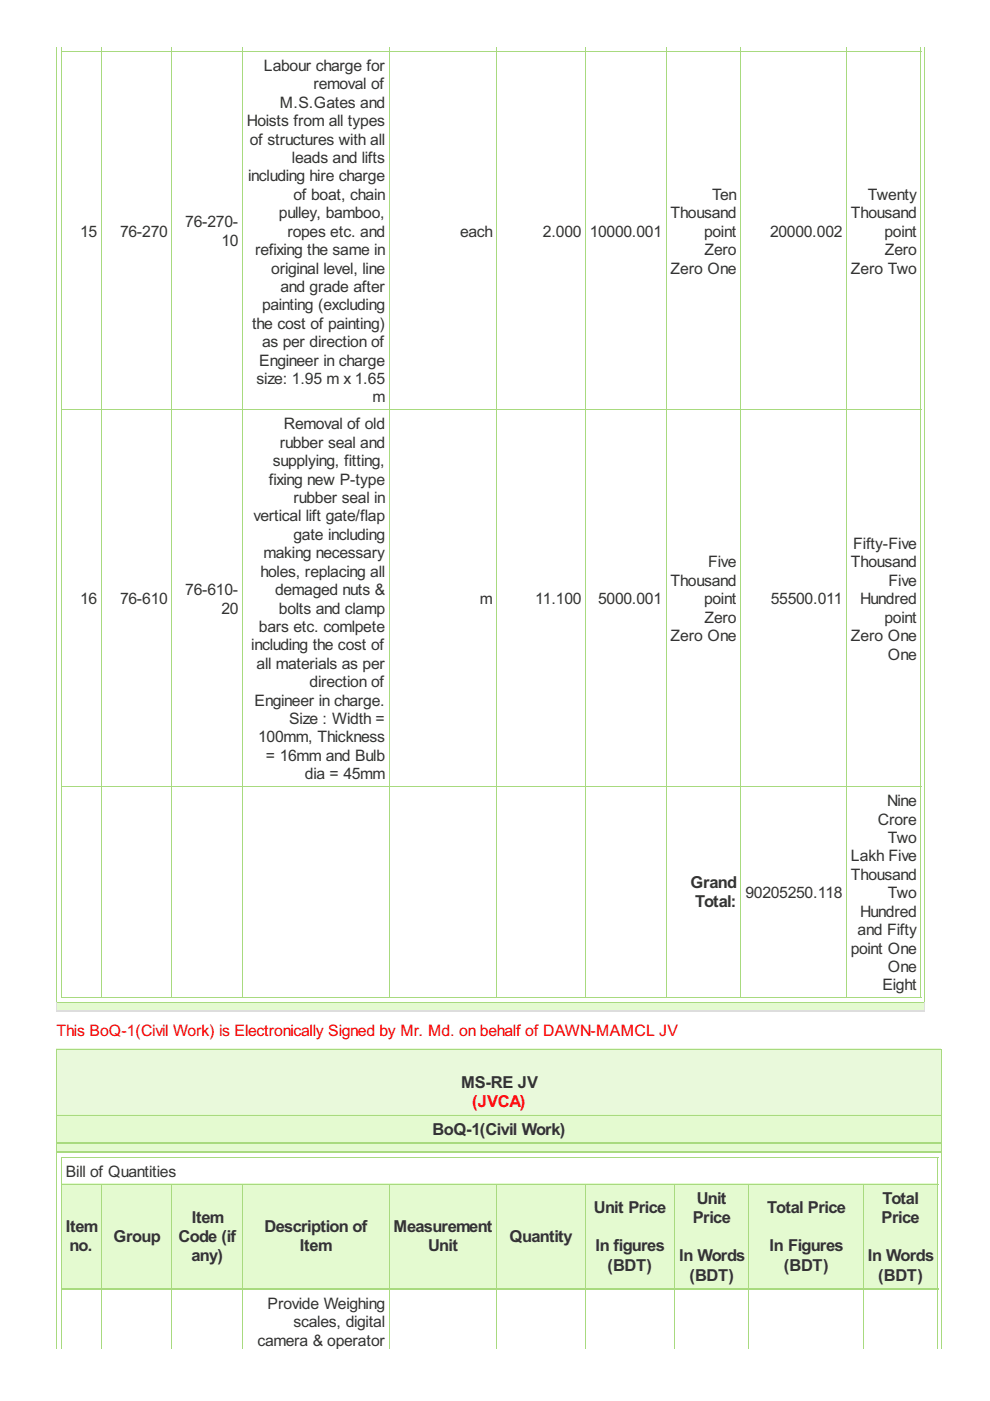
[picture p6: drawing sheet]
<svg xmlns="http://www.w3.org/2000/svg" width="210mm" height="297mm" viewBox="0 0 210 297" stroke-linecap="round" stroke-linejoin="round" font-family="sans-serif">
<defs><g id="words">
<g font-size="3.9" fill="#333">
<text x="146.4" y="188.3">Grand</text>
<text x="147.4" y="192.4">Total:</text>
<text x="97.8" y="230.6">MS-RE JV</text>
<text x="91.7" y="240.6">BoQ-1(Civil Work)</text>
<text x="125.9" y="257.2">Unit Price</text>
<text x="147.7" y="255.2">Unit</text>
<text x="162.7" y="257.2">Total Price</text>
<text x="187.1" y="255.2">Total</text>
<text x="14" y="261.2">Item</text>
<text x="24" y="263.4">Group</text>
<text x="37.9" y="263.4">Code (if</text>
<text x="40.6" y="259.3">Item</text>
<text x="56.1" y="261.2">Description of</text>
<text x="83.4" y="261.2">Measurement</text>
<text x="108" y="263.4">Quantity</text>
<text x="146.9" y="259.3">Price</text>
<text x="186.9" y="259.3">Price</text>
<text x="14.7" y="265.3">no.</text>
<text x="40.6" y="267.4">any)</text>
<text x="63.6" y="265.3">Item</text>
<text x="90.8" y="265.3">Unit</text>
<text x="126.2" y="265.3">In figures</text>
<text x="128.8" y="269.4">(BDT)</text>
<text x="144" y="267.4">In Words</text>
<text x="163.2" y="265.3">In Figures</text>
<text x="166.2" y="269.4">(BDT)</text>
<text x="184" y="267.4">In Words</text>
<text x="146.2" y="271.5">(BDT)</text>
<text x="186.2" y="271.5">(BDT)</text>
</g>
<text font-size="3.9" fill="#f00" x="100.1" y="234.7">(JVCA)</text>
<g font-size="3.7" fill="#333">
<text x="55.9" y="15">Labour charge for</text>
<text x="59.4" y="22.8">M.S.Gates and</text>
<text x="66.5" y="18.9">removal of</text>
<text x="52.4" y="26.8">Hoists from all types</text>
<text x="53" y="30.7">of structures with all</text>
<text x="61.9" y="34.6">leads and lifts</text>
<text x="52.6" y="38.5">including hire charge</text>
<text x="59.1" y="46.3">pulley, bamboo,</text>
<text x="62.2" y="42.4">of boat, chain</text>
<text x="142.2" y="46.3">Thousand</text>
<text x="151" y="42.4">Ten</text>
<text x="180.4" y="46.3">Thousand</text>
<text x="184" y="42.4">Twenty</text>
<text x="17" y="50.2">15</text>
<text x="25.4" y="50.2">76-270</text>
<text x="39.3" y="48.2">76-270-</text>
<text x="46.9" y="52.1">10</text>
<text x="60.9" y="50.2">ropes etc. and</text>
<text x="97.5" y="50.2">each</text>
<text x="115.1" y="50.2">2.000</text>
<text x="125" y="50.2">10000.001</text>
<text x="149.3" y="50.2">point</text>
<text x="163.3" y="50.2">20000.002</text>
<text x="187.5" y="50.2">point</text>
<text x="54.1" y="54.1">refixing the same in</text>
<text x="57.5" y="58">original level, line</text>
<text x="142.2" y="58">Zero One</text>
<text x="149.3" y="54.1">Zero</text>
<text x="180.4" y="58">Zero Two</text>
<text x="187.6" y="54.1">Zero</text>
<text x="55.6" y="65.8">painting (excluding</text>
<text x="59.5" y="61.9">and grade after</text>
<text x="53.4" y="69.7">the cost of painting)</text>
<text x="55" y="77.5">Engineer in charge</text>
<text x="55.6" y="73.6">as per direction of</text>
<text x="54.4" y="81.4">size: 1.95 m x 1.65</text>
<text x="79" y="85.3">m</text>
<text x="59.3" y="94.9">rubber seal and</text>
<text x="60.2" y="91">Removal of old</text>
<text x="57.8" y="98.8">supplying, fitting,</text>
<text x="57" y="102.7">fixing new P-type</text>
<text x="62.2" y="106.6">rubber seal in</text>
<text x="53.8" y="110.6">vertical lift gate/flap</text>
<text x="55.9" y="118.4">making necessary</text>
<text x="62.2" y="114.5">gate including</text>
<text x="180.9" y="116.4">Fifty-Five</text>
<text x="55.2" y="122.3">holes, replacing all</text>
<text x="142.2" y="124.2">Thousand</text>
<text x="150.2" y="120.3">Five</text>
<text x="180.4" y="120.3">Thousand</text>
<text x="188.4" y="124.2">Five</text>
<text x="17" y="128.1">16</text>
<text x="25.4" y="128.1">76-610</text>
<text x="39.3" y="126.2">76-610-</text>
<text x="46.9" y="130.1">20</text>
<text x="58.3" y="126.2">demaged nuts &amp;</text>
<text x="59.1" y="130.1">bolts and clamp</text>
<text x="101.8" y="128.1">m</text>
<text x="113.5" y="128.1">11.100</text>
<text x="126.8" y="128.1">5000.001</text>
<text x="149.3" y="128.1">point</text>
<text x="163.4" y="128.1">55500.011</text>
<text x="182.4" y="128.1">Hundred</text>
<text x="53.3" y="137.9">including the cost of</text>
<text x="54.9" y="134">bars etc. comlpete</text>
<text x="142.2" y="135.9">Zero One</text>
<text x="149.3" y="132">Zero</text>
<text x="180.4" y="135.9">Zero One</text>
<text x="187.5" y="132">point</text>
<text x="54.4" y="141.8">all materials as per</text>
<text x="188.2" y="139.8">One</text>
<text x="54" y="149.6">Engineer in charge.</text>
<text x="65.6" y="145.7">direction of</text>
<text x="61.3" y="153.5">Size : Width =</text>
<text x="54.7" y="157.4">100mm, Thickness</text>
<text x="56.4" y="161.3">= 16mm and Bulb</text>
<text x="64.7" y="165.2">dia = 45mm</text>
<text x="188.1" y="170.9">Nine</text>
<text x="186.1" y="174.8">Crore</text>
<text x="188.2" y="178.7">Two</text>
<text x="180.4" y="182.6">Lakh Five</text>
<text x="158.1" y="190.5">90205250.118</text>
<text x="180.4" y="186.5">Thousand</text>
<text x="188.2" y="190.5">Two</text>
<text x="182.4" y="194.4">Hundred</text>
<text x="180.4" y="202.2">point One</text>
<text x="181.8" y="198.3">and Fifty</text>
<text x="187.1" y="210">Eight</text>
<text x="188.2" y="206.1">One</text>
<text x="14" y="249.5">Bill of Quantities</text>
<text x="56.7" y="277.5">Provide Weighing</text>
<text x="62.2" y="281.4">scales, digital</text>
<text x="54.6" y="285.3">camera &amp; operator</text>
</g>
<text font-size="3.7" fill="#f00" x="12" y="219.7">This BoQ-1(Civil Work) is Electronically Signed by Mr. Md. on behalf of DAWN-MAMCL JV</text>
</g></defs>
<path d="M12.9 10.9h8.6" fill="none" stroke="#a8da7f" stroke-width=".21"/>
<g fill="#a8da7f">
<path d="M12.9 9.9h.2v1.1h-.2z"/>
<path d="M21.4 9.9h.1v1.1h-.1z"/>
</g>
<path d="M21.4 10.9h15.1" fill="none" stroke="#a8da7f" stroke-width=".21"/>
<g fill="#a8da7f">
<path d="M21.4 9.9h.1v1.1h-.1z"/>
<path d="M36.4 9.9h.1v1.1h-.1z"/>
</g>
<path d="M36.4 10.9h15.1" fill="none" stroke="#a8da7f" stroke-width=".21"/>
<g fill="#a8da7f">
<path d="M36.4 9.9h.1v1.1h-.1z"/>
<path d="M51.3 9.9h.2v1.1h-.2z"/>
</g>
<path d="M51.3 10.9h31.3" fill="none" stroke="#a8da7f" stroke-width=".21"/>
<g fill="#a8da7f">
<path d="M51.3 9.9h.2v1.1h-.2z"/>
<path d="M82.4 9.9h.2v1.1h-.2z"/>
</g>
<path d="M82.4 10.9h22.9" fill="none" stroke="#a8da7f" stroke-width=".21"/>
<g fill="#a8da7f">
<path d="M82.4 9.9h.2v1.1h-.2z"/>
<path d="M105.2 9.9h.1v1.1h-.1z"/>
</g>
<path d="M105.2 10.9h19" fill="none" stroke="#a8da7f" stroke-width=".21"/>
<g fill="#a8da7f">
<path d="M105.2 9.9h.1v1.1h-.1z"/>
<path d="M124.1 9.9h.1v1.1h-.1z"/>
</g>
<path d="M124.1 10.9h17.2" fill="none" stroke="#a8da7f" stroke-width=".21"/>
<g fill="#a8da7f">
<path d="M124.1 9.9h.1v1.1h-.1z"/>
<path d="M141.1 9.9h.2v1.1h-.2z"/>
</g>
<path d="M141.1 10.9h16" fill="none" stroke="#a8da7f" stroke-width=".21"/>
<g fill="#a8da7f">
<path d="M141.1 9.9h.2v1.1h-.2z"/>
<path d="M156.9 9.9h.2v1.1h-.2z"/>
</g>
<path d="M156.9 10.9h22.7" fill="none" stroke="#a8da7f" stroke-width=".21"/>
<g fill="#a8da7f">
<path d="M156.9 9.9h.2v1.1h-.2z"/>
<path d="M179.4 9.9h.2v1.1h-.2z"/>
</g>
<path d="M179.4 10.9h15.9" fill="none" stroke="#a8da7f" stroke-width=".21"/>
<g fill="#a8da7f">
<path d="M179.4 9.9h.2v1.1h-.2z"/>
<path d="M195.2 9.9h.1v1.1h-.1z"/>
</g>
<g fill="none" stroke="#a8da7f" stroke-width=".21">
<path d="M12.9 10.9h182.4M13 10.8v200.8M21.5 10.8v200.8M36.4 10.8v200.8M51.4 10.8v200.8M82.5 10.8v200.8M105.3 10.8v200.8M124.1 10.8v200.8M141.2 10.8v200.8M157 10.8v200.8M179.5 10.8v200.8M195.3 10.8v200.8"/>
<path d="M12.9 86.9h182.4M12.9 166.8h182.4M12.9 211.5h182.4"/>
</g>
<path d="M11.9 212.4h184.1v2h-184.1z" fill="#e4fad0"/>
<path d="M12 9.9v202.7M196.1 9.9v202.7M11.9 212.5h184.2" fill="none" stroke="#a8da7f" stroke-width=".21"/>
<path d="M12 212.4v2.1M196.1 212.4v2.1" fill="none" stroke="#ddd" stroke-width=".21"/>
<path d="M11.9 214.4h184.2" fill="none" stroke="#ddd" stroke-width=".33"/>
<path d="M11.9 222.3h187.7v14h-187.7z" fill="#e9f9db"/>
<g fill="#e4fad0">
<path d="M11.9 236.3h187.7v6.1h-187.7z"/>
<path d="M11.9 242.4h187.7v1.9h-187.7z"/>
<path d="M12.9 251h8.5v22.3h-8.5z"/>
<path d="M21.4 251h15v22.3h-15z"/>
<path d="M36.4 251h14.9v22.3h-14.9z"/>
<path d="M51.3 251h31.1v22.3h-31.1z"/>
<path d="M82.4 251h22.8v22.3h-22.8z"/>
<path d="M105.2 251h18.9v22.3h-18.9z"/>
<path d="M124.1 251h18.8v22.3h-18.8z"/>
<path d="M142.9 251h15.8v22.3h-15.8z"/>
<path d="M158.7 251h24.3v22.3h-24.3z"/>
<path d="M183 251h15.8v22.3h-15.8z"/>
</g>
<g fill="none" stroke="#a8da7f" stroke-width=".21">
<path d="M11.9 222.4h187.8M11.9 236.4h187.8M12 222.3v63.7M199.6 222.3v63.7M12.9 245.4h186M12.9 251.1h186M13 245.3v40.7M21.5 251v35M36.4 251v35M51.4 251v35M82.5 251v35M105.3 251v35"/>
<path d="M124.1 251v35M143 251v35M158.8 251v35M183 251v35M198.8 245.3v40.7"/>
</g>
<path d="M11.9 242.4h187.8M11.9 244.3h187.8M12.9 273.3h186" fill="none" stroke="#a8da7f" stroke-width=".33"/>
<use href="#words"/>
</svg>
